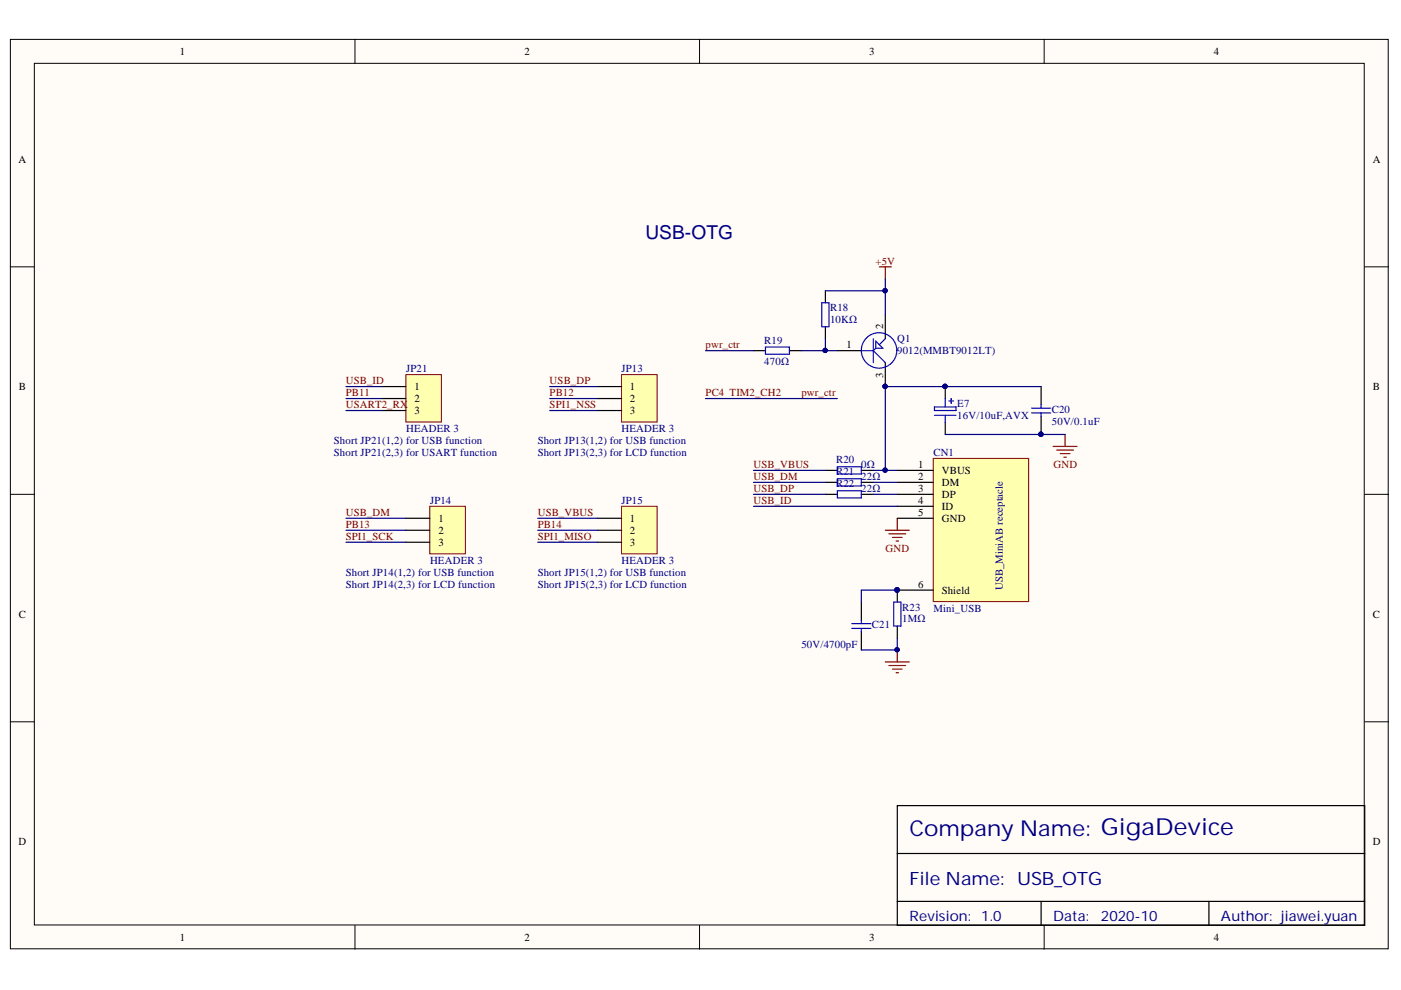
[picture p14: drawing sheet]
<svg xmlns="http://www.w3.org/2000/svg" width="297mm" height="210mm" viewBox="0 0 297 210" stroke-linecap="round" stroke-linejoin="round" font-family="sans-serif">
<defs><g id="words">
<text font-size="4.6" fill="#000080" x="192.8" y="177.2">Company Name: GigaDevice</text>
<text font-size="4.1" fill="#000080" x="136.8" y="50.6">USB-OTG</text>
<text font-size="3.9" fill="#000080" x="192.8" y="187.6">File Name: USB_OTG</text>
<g font-size="3" fill="#000080">
<text x="192.8" y="195.4">Revision:</text>
<text x="208" y="195.4">1.0</text>
<text x="223.3" y="195.4">Data:</text>
<text x="233.4" y="195.4">2020-10</text>
<text x="258.9" y="195.4">Author: jiawei.yuan</text>
</g>
<g font-size="2.3">
<text x="38.1" y="11.7">1</text>
<text x="111.2" y="11.7">2</text>
<text x="184.3" y="11.7">3</text>
<text x="257.4" y="11.7">4</text>
<text x="3.9" y="34.5">A</text>
<text x="291.1" y="34.5">A</text>
<text x="187.2" y="69.8" transform="rotate(-90 187.2 69.8)">2</text>
<text x="179.5" y="73.9">1</text>
<text x="4" y="82.7">B</text>
<text x="87.9" y="82.7">1</text>
<text x="133.5" y="82.7">1</text>
<text x="187.2" y="80.1" transform="rotate(-90 187.2 80.1)">3</text>
<text x="291.1" y="82.7">B</text>
<text x="87.9" y="85.3">2</text>
<text x="87.9" y="87.8">3</text>
<text x="133.5" y="85.3">2</text>
<text x="133.5" y="87.8">3</text>
<text x="194.7" y="99.2">1</text>
<text x="194.7" y="101.7">2</text>
<text x="199.7" y="100.5">VBUS</text>
<text x="194.7" y="104.4">3</text>
<text x="194.7" y="106.9">4</text>
<text x="199.7" y="103">DM</text>
<text x="199.7" y="105.6">DP</text>
<text x="92.9" y="110.7">1</text>
<text x="92.9" y="113.2">2</text>
<text x="133.5" y="110.7">1</text>
<text x="133.5" y="113.2">2</text>
<text x="194.7" y="109.4">5</text>
<text x="199.7" y="108.2">ID</text>
<text x="199.7" y="110.7">GND</text>
<text x="92.9" y="115.8">3</text>
<text x="133.5" y="115.8">3</text>
<text x="194.7" y="124.6">6</text>
<text x="199.7" y="125.9">Shield</text>
<text x="4" y="131">C</text>
<text x="291.1" y="131">C</text>
<text x="3.9" y="179.2">D</text>
<text x="291.1" y="179.2">D</text>
<text x="38.1" y="199.5">1</text>
<text x="111.2" y="199.5">2</text>
<text x="184.3" y="199.5">3</text>
<text x="257.4" y="199.5">4</text>
</g>
<g font-size="2.3" fill="#800000">
<text x="185.6" y="56.1">+5V</text>
<text x="149.6" y="73.9">pwr_ctr</text>
<text x="73.3" y="84">PB11</text>
<text x="73.3" y="81.5">USB_ID</text>
<text x="116.5" y="84">PB12</text>
<text x="116.5" y="81.5">USB_DP</text>
<text x="149.6" y="84">PC4 TIM2_CH2</text>
<text x="169.9" y="84">pwr_ctr</text>
<text x="73.3" y="86.5">USART2_RX</text>
<text x="116.5" y="86.5">SPI1_NSS</text>
<text x="159.8" y="99.2">USB_VBUS</text>
<text x="159.8" y="101.7">USB_DM</text>
<text x="223.4" y="99.2">GND</text>
<text x="159.8" y="104.4">USB_DP</text>
<text x="159.8" y="106.9">USB_ID</text>
<text x="73.3" y="112">PB13</text>
<text x="73.3" y="109.4">USB_DM</text>
<text x="114" y="112">PB14</text>
<text x="114" y="109.4">USB_VBUS</text>
<text x="73.3" y="114.5">SPI1_SCK</text>
<text x="114" y="114.5">SPI1_MISO</text>
<text x="187.7" y="117">GND</text>
</g>
<g font-size="2.3" fill="#000080">
<text x="176" y="66">R18</text>
<text x="176" y="68.5">10KΩ</text>
<text x="162" y="72.8">R19</text>
<text x="162" y="77.4">470Ω</text>
<text x="190.2" y="72.6">Q1</text>
<text x="190.2" y="75.1">9012(MMBT9012LT)</text>
<text x="86.1" y="78.9">JP21</text>
<text x="131.8" y="78.9">JP13</text>
<text x="203" y="86.3">E7</text>
<text x="203" y="88.8">16V/10uF,AVX</text>
<text x="223" y="87.5">C20</text>
<text x="70.8" y="94.1">Short JP21(1,2) for USB function</text>
<text x="86.1" y="91.6">HEADER 3</text>
<text x="114" y="94.1">Short JP13(1,2) for USB function</text>
<text x="131.8" y="91.6">HEADER 3</text>
<text x="223" y="90.1">50V/0.1uF</text>
<text x="70.8" y="96.7">Short JP21(2,3) for USART function</text>
<text x="114" y="96.7">Short JP13(2,3) for LCD function</text>
<text x="177.3" y="100.7">R21</text>
<text x="177.3" y="98.2">R20</text>
<text x="182.6" y="101.7">22Ω</text>
<text x="182.6" y="99.2">0Ω</text>
<text x="197.9" y="96.7">CN1</text>
<text x="91.2" y="106.9">JP14</text>
<text x="131.8" y="106.9">JP15</text>
<text x="177.3" y="103.3">R22</text>
<text x="182.6" y="104.4">22Ω</text>
<text x="91.2" y="119.6">HEADER 3</text>
<text x="131.8" y="119.6">HEADER 3</text>
<text x="73.3" y="122.1">Short JP14(1,2) for USB function</text>
<text x="73.3" y="124.6">Short JP14(2,3) for LCD function</text>
<text x="114" y="122.1">Short JP15(1,2) for USB function</text>
<text x="114" y="124.6">Short JP15(2,3) for LCD function</text>
<text x="212.6" y="125.1" transform="rotate(-90 212.6 125.1)">USB_MiniAB receptacle</text>
<text x="191.3" y="129.4">R23</text>
<text x="191.3" y="132">1MΩ</text>
<text x="197.9" y="129.7">Mini_USB</text>
<text x="169.9" y="137.3">50V/4700pF</text>
<text x="184.9" y="133.3">C21</text>
</g>
</g></defs>
<g fill="#fffcf8" stroke="#000" stroke-width=".21">
<path d="M2.2 8.4h292.1v192.8h-292.1z"/>
<path d="M7.3 13.4h281.9v182.7h-281.9z"/>
</g>
<path d="M75.3 8.4v5M148.3 8.4v5M221.4 8.4v5M2.2 56.6h5.1M289.3 56.6h5.1M2.2 104.8h5.1M289.3 104.8h5.1M2.2 153h5.1M289.3 153h5.1M75.3 196.2v5.1M148.3 196.2v5.1M221.4 196.2v5.1" fill="none" stroke="#000" stroke-width=".21"/>
<g fill="none" stroke="#000" stroke-width=".25">
<path d="M159.7 74.3h2.6M167.4 74.3h2.5M175 61.7v2.5M175 69.3v2.5M177.5 74.3h5.1M187.7 66.7v5.1M187.7 76.9v5.1M175 99.7h2.5M182.6 99.7h2.6M200.4 82v2.5M200.4 89.6v2.5M220.7 82v3.8"/>
<path d="M220.7 88.3v3.8M175 102.3h2.5M175 104.8h2.5M182.6 102.3h2.6M182.6 104.8h2.6M182.6 127.7v3.8M182.6 134v3.8M190.2 125.1v2.6M190.2 132.7v2.6M190.2 170.8h99.1v25.4h-99.1zM190.2 181h99.1M190.2 191.1h99.1"/>
<path d="M220.7 191.1v5.1M256.3 191.1v5.1"/>
</g>
<path d="M186.4 56.6h2.6M187.7 56.6v2.5M187.7 112.4h5.1M188.5 113.2h3.5M189.2 113.9h2.1M190 114.7h.5M190.2 109.9v2.5M190.2 137.8v2.5M187.7 140.3h5.1M188.5 141.1h3.5M189.2 141.9h2.1M190 142.6h.5" fill="none" stroke="#800000" stroke-width=".25"/>
<g fill="none" stroke="#00f" stroke-width=".25">
<path d="M162.3 73.6h5.1v1.5h-5.1zM174.2 64.2h1.6v5.1h-1.6zM182.6 74.3h2.6M185.2 74.3l2.5 2.6M185.2 71.8v5.1M185.7 73.8l-.5 .5M185.7 72.3l1.5 1.5h-1.5zM187.7 71.8l-1.3 1.3M177.5 99h5.1v1.5h-5.1zM198.1 86.3h4.6v.7h-4.6zM198.1 88.1h4.6M200.4 84.5v1.8"/>
<path d="M200.4 88.1v1.5M201.2 85h1M201.7 84.5v1M218.7 87.5h4.1M218.7 86.5h4.1M220.7 85.8v.7M220.7 87.5v.8M177.5 101.5h5.1v1.5h-5.1zM177.5 104h5.1v1.6h-5.1zM180.6 132.2h4.1M180.6 133.2h4.1M182.6 131.5v.7"/>
<path d="M182.6 133.2v.8M189.5 127.7h1.5v5h-1.5z"/>
<circle cx="186.4" cy="74.3" r="3.8"/>
</g>
<g fill="#000080" stroke="#000080" stroke-width=".21">
<circle cx="200.4" cy="81.9" r=".46"/>
<circle cx="220.7" cy="92.1" r=".46"/>
<circle cx="187.7" cy="81.9" r=".46"/>
<circle cx="190.2" cy="137.8" r=".46"/>
<circle cx="190.2" cy="125.1" r=".46"/>
</g>
<path d="M197.9 97.2h20.2v30.4h-20.2z" fill="#ffffb0" stroke="#800000" stroke-width=".21"/>
<path d="M190.2 99.7h7.7M190.2 102.3h7.7M190.2 104.8h7.7M190.2 107.3h7.7M190.2 109.9h7.7M190.2 125.1h7.7" fill="none" stroke="#000" stroke-width=".25"/>
<circle cx="190.2" cy="125.1" r=".46" fill="#000080" stroke="#000080" stroke-width=".21"/>
<path d="M131.8 79.4h7.5v10.1h-7.5z" fill="#ffffb0" stroke="#800000" stroke-width=".21"/>
<path d="M126.7 82h5.1M126.7 84.5h5.1M126.7 87h5.1" fill="none" stroke="#000" stroke-width=".25"/>
<path d="M91.1 107.3h7.6v10.1h-7.6z" fill="#ffffb0" stroke="#800000" stroke-width=".21"/>
<path d="M86.1 109.9h5M86.1 112.4h5M86.1 115h5" fill="none" stroke="#000" stroke-width=".25"/>
<path d="M131.8 107.3h7.5v10.1h-7.5z" fill="#ffffb0" stroke="#800000" stroke-width=".21"/>
<path d="M126.7 109.9h5.1M126.7 112.4h5.1M126.7 115h5.1" fill="none" stroke="#000" stroke-width=".25"/>
<path d="M86.1 79.4h7.5v10.1h-7.5z" fill="#ffffb0" stroke="#800000" stroke-width=".21"/>
<path d="M81 82h5.1M81 84.5h5.1M81 87h5.1" fill="none" stroke="#000" stroke-width=".25"/>
<path d="M223.3 94.7h5.1M224 95.4h3.6M224.8 96.2h2M225.6 96.9h.5M225.8 92.1v2.6" fill="none" stroke="#800000" stroke-width=".25"/>
<g fill="none" stroke="#000080" stroke-width=".25">
<path d="M187.7 59.1v7.6M149.6 74.3h10.1M169.9 74.3h5.1M175 71.8v2.5h2.5M175 61.7h12.7M73.4 84.5h7.6M73.4 82h7.6M73.4 87h7.6M116.5 84.5h10.2M116.5 82h10.2M116.5 87h10.2M149.6 84.5h27.9"/>
<path d="M159.7 99.7h15.3M185.2 99.7h5M200.4 92.1h25.4M220.7 82h-33v17.7M73.4 109.9h12.7M73.4 112.4h12.7M73.4 115h12.7M114 109.9h12.7M114 112.4h12.7M114 115h12.7M159.7 107.3h30.5M159.7 102.3h15.3"/>
<path d="M159.7 104.8h15.3M185.2 102.3h5M185.2 104.8h5M190.2 125.1h-7.6v2.6M190.2 135.3v2.5h-7.6"/>
</g>
<g fill="#000080" stroke="#000080" stroke-width=".21">
<circle cx="190.2" cy="125.1" r=".46"/>
<circle cx="190.2" cy="137.8" r=".46"/>
<circle cx="220.7" cy="92.1" r=".46"/>
<circle cx="200.4" cy="81.9" r=".46"/>
<circle cx="187.7" cy="81.9" r=".46"/>
<circle cx="187.7" cy="99.7" r=".46"/>
<circle cx="187.6" cy="61.6" r=".46"/>
<circle cx="174.9" cy="74.3" r=".46"/>
</g>
<use href="#words"/>
</svg>
